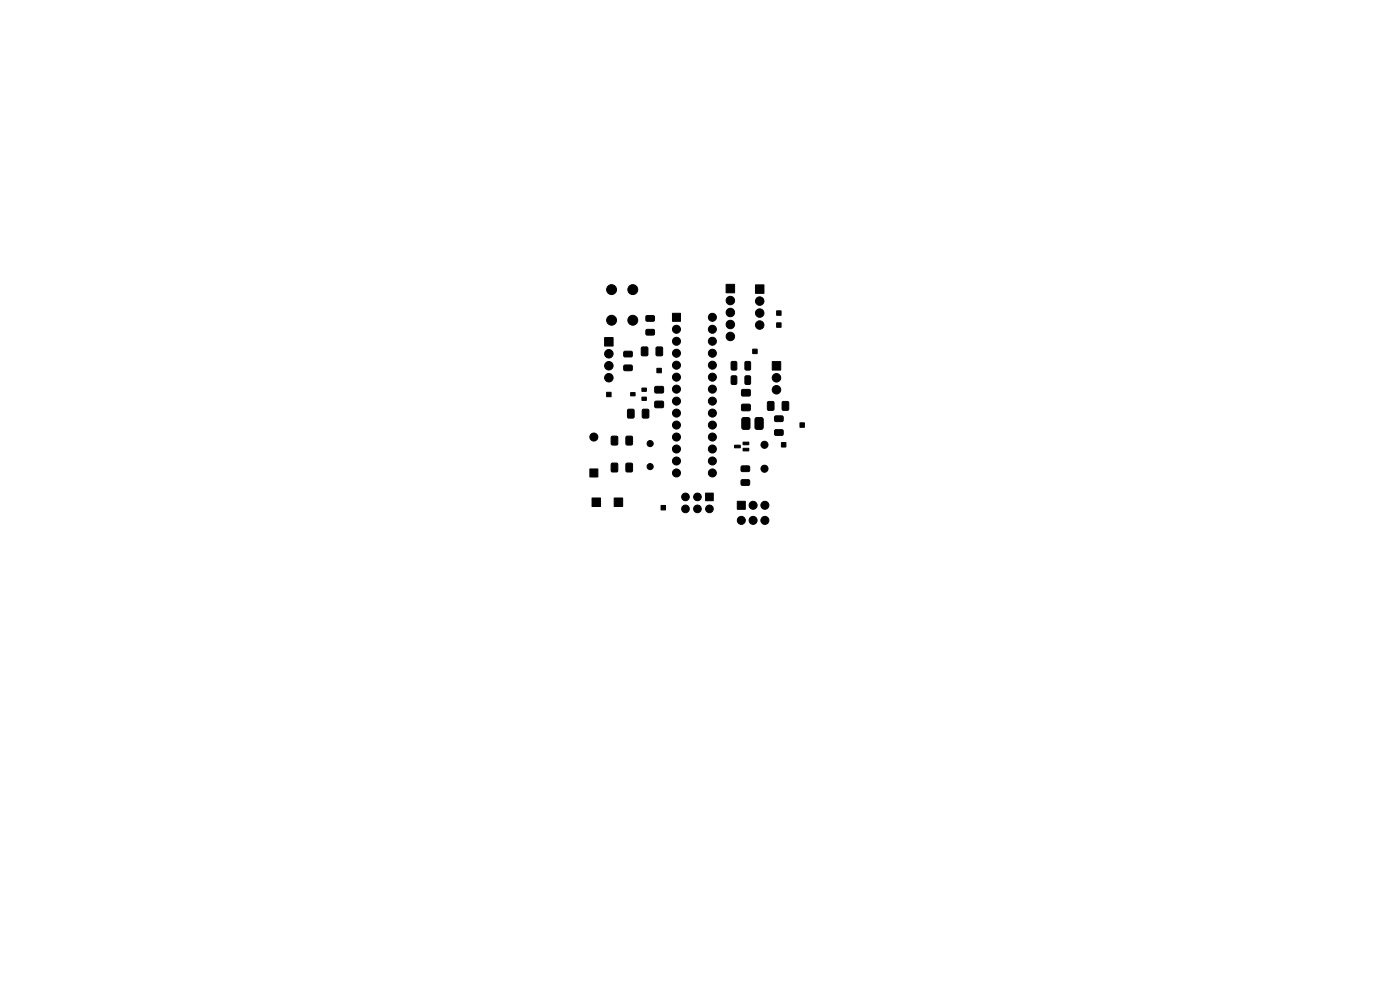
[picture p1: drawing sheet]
<svg xmlns="http://www.w3.org/2000/svg" width="297mm" height="210mm" viewBox="0 0 297 210" stroke-linecap="round" stroke-linejoin="round" font-family="sans-serif">
<g fill="#000" stroke="#000" stroke-width=".21">
<path d="M128.3 71.6h1.8v1.8h-1.8zM132.4 77.6l.2-.2 1.4 .1 .2 .2-.1 .8-.2 .1h-1.5l-.1-.3zM132.4 74.6l.2-.1h1.4l.2 .3-.1 .8-.2 .1h-1.5l-.1-.3zM136.1 73.7l.2-.1 1.1 .1 .1 1.5-.2 .2-1 .1-.2-.1zM137.1 70l.2-.1h1.4l.2 .3-.1 .8-.2 .1-1.5-.1-.1-.2zM137.1 67.1l.2-.2 1.4 .1 .2 .2-.1 .8-.2 .2-1.5-.1-.1-.2zM139.2 73.7l.3-.1 1 .1 .1 1.5-.1 .2-1 .1-.3-.1zM139.4 78.1h.9v1h-.9zM142.7 66.5h1.6v1.6h-1.6zM154.1 60.3h1.7v1.8h-1.7zM155.1 76.8l.3-.1 .9 .1v1.4l-.1 .3h-.8l-.3-.1zM158.1 76.8l.2-.1 .9 .1v1.4l-.1 .3h-.8l-.2-.1z"/>
<path d="M159.7 74.1h.9v.9h-.9zM160.3 60.4h1.8v1.8h-1.8zM163.8 76.7h1.8v1.8h-1.8zM164.8 68.5h.9v.9h-.9zM164.8 66h.9v.9h-.9zM128.7 83.2h.9v.9h-.9zM129.8 98.3l1-.1 .2 .2 .1 1.4-.2 .3h-1l-.2-.1-.1-1.5zM129.8 92.6l1-.1 .2 .1 .1 1.5-.2 .3h-1l-.2-.1-.1-1.5zM132.8 98.4l.3-.2 1 .2 .1 1.4-.1 .3h-1l-.3-.1zM132.8 92.6l.3-.1 1 .1 .1 1.5-.1 .3h-1l-.3-.1zM133.2 86.9l.2-.1 1.1 .1v1.5l-.1 .2-1 .1-.2-.1zM133.8 83.3h.9v.7h-.9z"/>
<path d="M136.3 86.9l.2-.1 1.1 .1 .1 1.5-.2 .2-1 .1-.2-.1zM136.2 84.3h.9v.6h-.9zM136.2 82.3h.9v.7h-.9zM138.9 82.1l.3-.1h1.5l.1 .3-.1 1-.2 .1-1.5-.1-.1-.2zM138.9 85.2l.3-.1h1.5l.1 .3-.1 1-.2 .1h-1.5l-.1-.3zM155.1 79.8l.3-.1 .9 .1v1.5l-.1 .2-.8 .1-.3-.2zM155.8 94.5l1.2-.1v.6h-1.1zM157.5 88.7l1.2-.1 .3 .1 .1 2-.2 .3-1.1 .1-.4-.2v-1.9zM157.3 85.9l.3-.2 1.5 .1 .1 .2-.1 1-.2 .2-1.5-.1-.1-.3zM157.3 82.7l.3-.1 1.5 .1 .1 .2-.1 1-.2 .1h-1.5l-.1-.3zM157.7 95.1h1.1l.1 .5h-1.2zM157.7 93.8h1.1l.1 .5h-1.2z"/>
<path d="M158.1 79.8l.2-.1 .9 .1v1.5l-.1 .2-.8 .1-.2-.2zM157.2 98.9l.3-.1 1.4 .1 .1 .2v.8l-.3 .1h-1.4l-.1-.3zM160.2 88.7l.4-.1h.9l.3 .1 .1 2-.2 .3-1.1 .1-.4-.2zM162.9 85.2h1l.3 .1v1.5l-.1 .2-1 .1-.3-.2v-1.4zM164.4 91.2h1.6l.2 .2-.1 .8-.2 .2-1.5-.1-.1-.2zM164.4 88.3l.2-.1 1.4 .1 .2 .2-.1 .8-.2 .1h-1.5l-.1-.3zM165.8 93.9h.9v.9h-.9zM166 85.3l.2-.1 1.1 .1v1.5l-.1 .2-1 .1-.2-.2zM169.7 89.7h.9v.9h-.9zM125.1 99.5h1.7v1.7h-1.7zM125.6 105.7h1.8v1.7h-1.8zM130.3 105.7h1.8v1.7h-1.8z"/>
<path d="M140.3 107.2h.9v1h-.9zM149.7 104.6h1.6v1.6h-1.6zM156.4 106.4h1.7v1.6h-1.7zM157.2 101.9l.3-.2 1.4 .1 .1 .2v.8l-.3 .2-1.4-.1-.1-.2z"/>
<circle cx="129.2" cy="77.6" r=".9"/>
<circle cx="129.2" cy="75" r=".9"/>
<circle cx="129.7" cy="67.9" r="1.05"/>
<circle cx="129.7" cy="61.4" r="1.05"/>
<circle cx="134.2" cy="67.9" r="1.05"/>
<circle cx="134.2" cy="61.4" r="1.05"/>
<circle cx="143.5" cy="69.8" r=".85"/>
<circle cx="143.5" cy="72.4" r=".85"/>
<circle cx="143.5" cy="74.9" r=".85"/>
<circle cx="143.5" cy="77.5" r=".85"/>
<circle cx="151.1" cy="69.8" r=".85"/>
<circle cx="151.1" cy="67.3" r=".85"/>
<circle cx="151.1" cy="74.9" r=".85"/>
<circle cx="151.1" cy="72.4" r=".85"/>
<circle cx="151.1" cy="77.5" r=".85"/>
<circle cx="154.9" cy="63.8" r=".9"/>
<circle cx="154.9" cy="68.8" r=".9"/>
<circle cx="154.9" cy="66.3" r=".9"/>
<circle cx="154.9" cy="71.4" r=".9"/>
<circle cx="161.2" cy="69" r=".9"/>
<circle cx="161.2" cy="63.9" r=".9"/>
<circle cx="161.2" cy="66.4" r=".9"/>
<circle cx="126" cy="92.7" r=".85"/>
<circle cx="129.2" cy="80.1" r=".9"/>
<circle cx="137.9" cy="99" r=".65"/>
<circle cx="137.9" cy="94.1" r=".65"/>
<circle cx="143.5" cy="80" r=".85"/>
<circle cx="143.5" cy="87.6" r=".85"/>
<circle cx="143.5" cy="92.7" r=".85"/>
<circle cx="143.5" cy="85.1" r=".85"/>
<circle cx="143.5" cy="90.2" r=".85"/>
<circle cx="143.5" cy="95.2" r=".85"/>
<circle cx="143.5" cy="97.8" r=".85"/>
<circle cx="143.5" cy="82.5" r=".85"/>
<circle cx="151.1" cy="90.2" r=".85"/>
<circle cx="151.1" cy="97.8" r=".85"/>
<circle cx="151.1" cy="95.2" r=".85"/>
<circle cx="151.1" cy="85.1" r=".85"/>
<circle cx="151.1" cy="80" r=".85"/>
<circle cx="151.1" cy="82.5" r=".85"/>
<circle cx="151.1" cy="87.6" r=".85"/>
<circle cx="151.1" cy="92.7" r=".85"/>
<circle cx="162.2" cy="94.4" r=".75"/>
<circle cx="162.2" cy="99.4" r=".75"/>
<circle cx="164.7" cy="82.7" r=".9"/>
<circle cx="164.7" cy="80.1" r=".9"/>
<circle cx="143.5" cy="100.3" r=".85"/>
<circle cx="145.4" cy="107.9" r=".81"/>
<circle cx="145.4" cy="105.4" r=".81"/>
<circle cx="148" cy="105.4" r=".81"/>
<circle cx="148" cy="107.9" r=".81"/>
<circle cx="150.5" cy="107.9" r=".81"/>
<circle cx="151.1" cy="100.3" r=".85"/>
<circle cx="157.3" cy="110.4" r=".85"/>
<circle cx="159.8" cy="110.4" r=".85"/>
<circle cx="159.8" cy="107.2" r=".85"/>
<circle cx="162.3" cy="110.4" r=".85"/>
<circle cx="162.3" cy="107.2" r=".85"/>
</g>
</svg>
